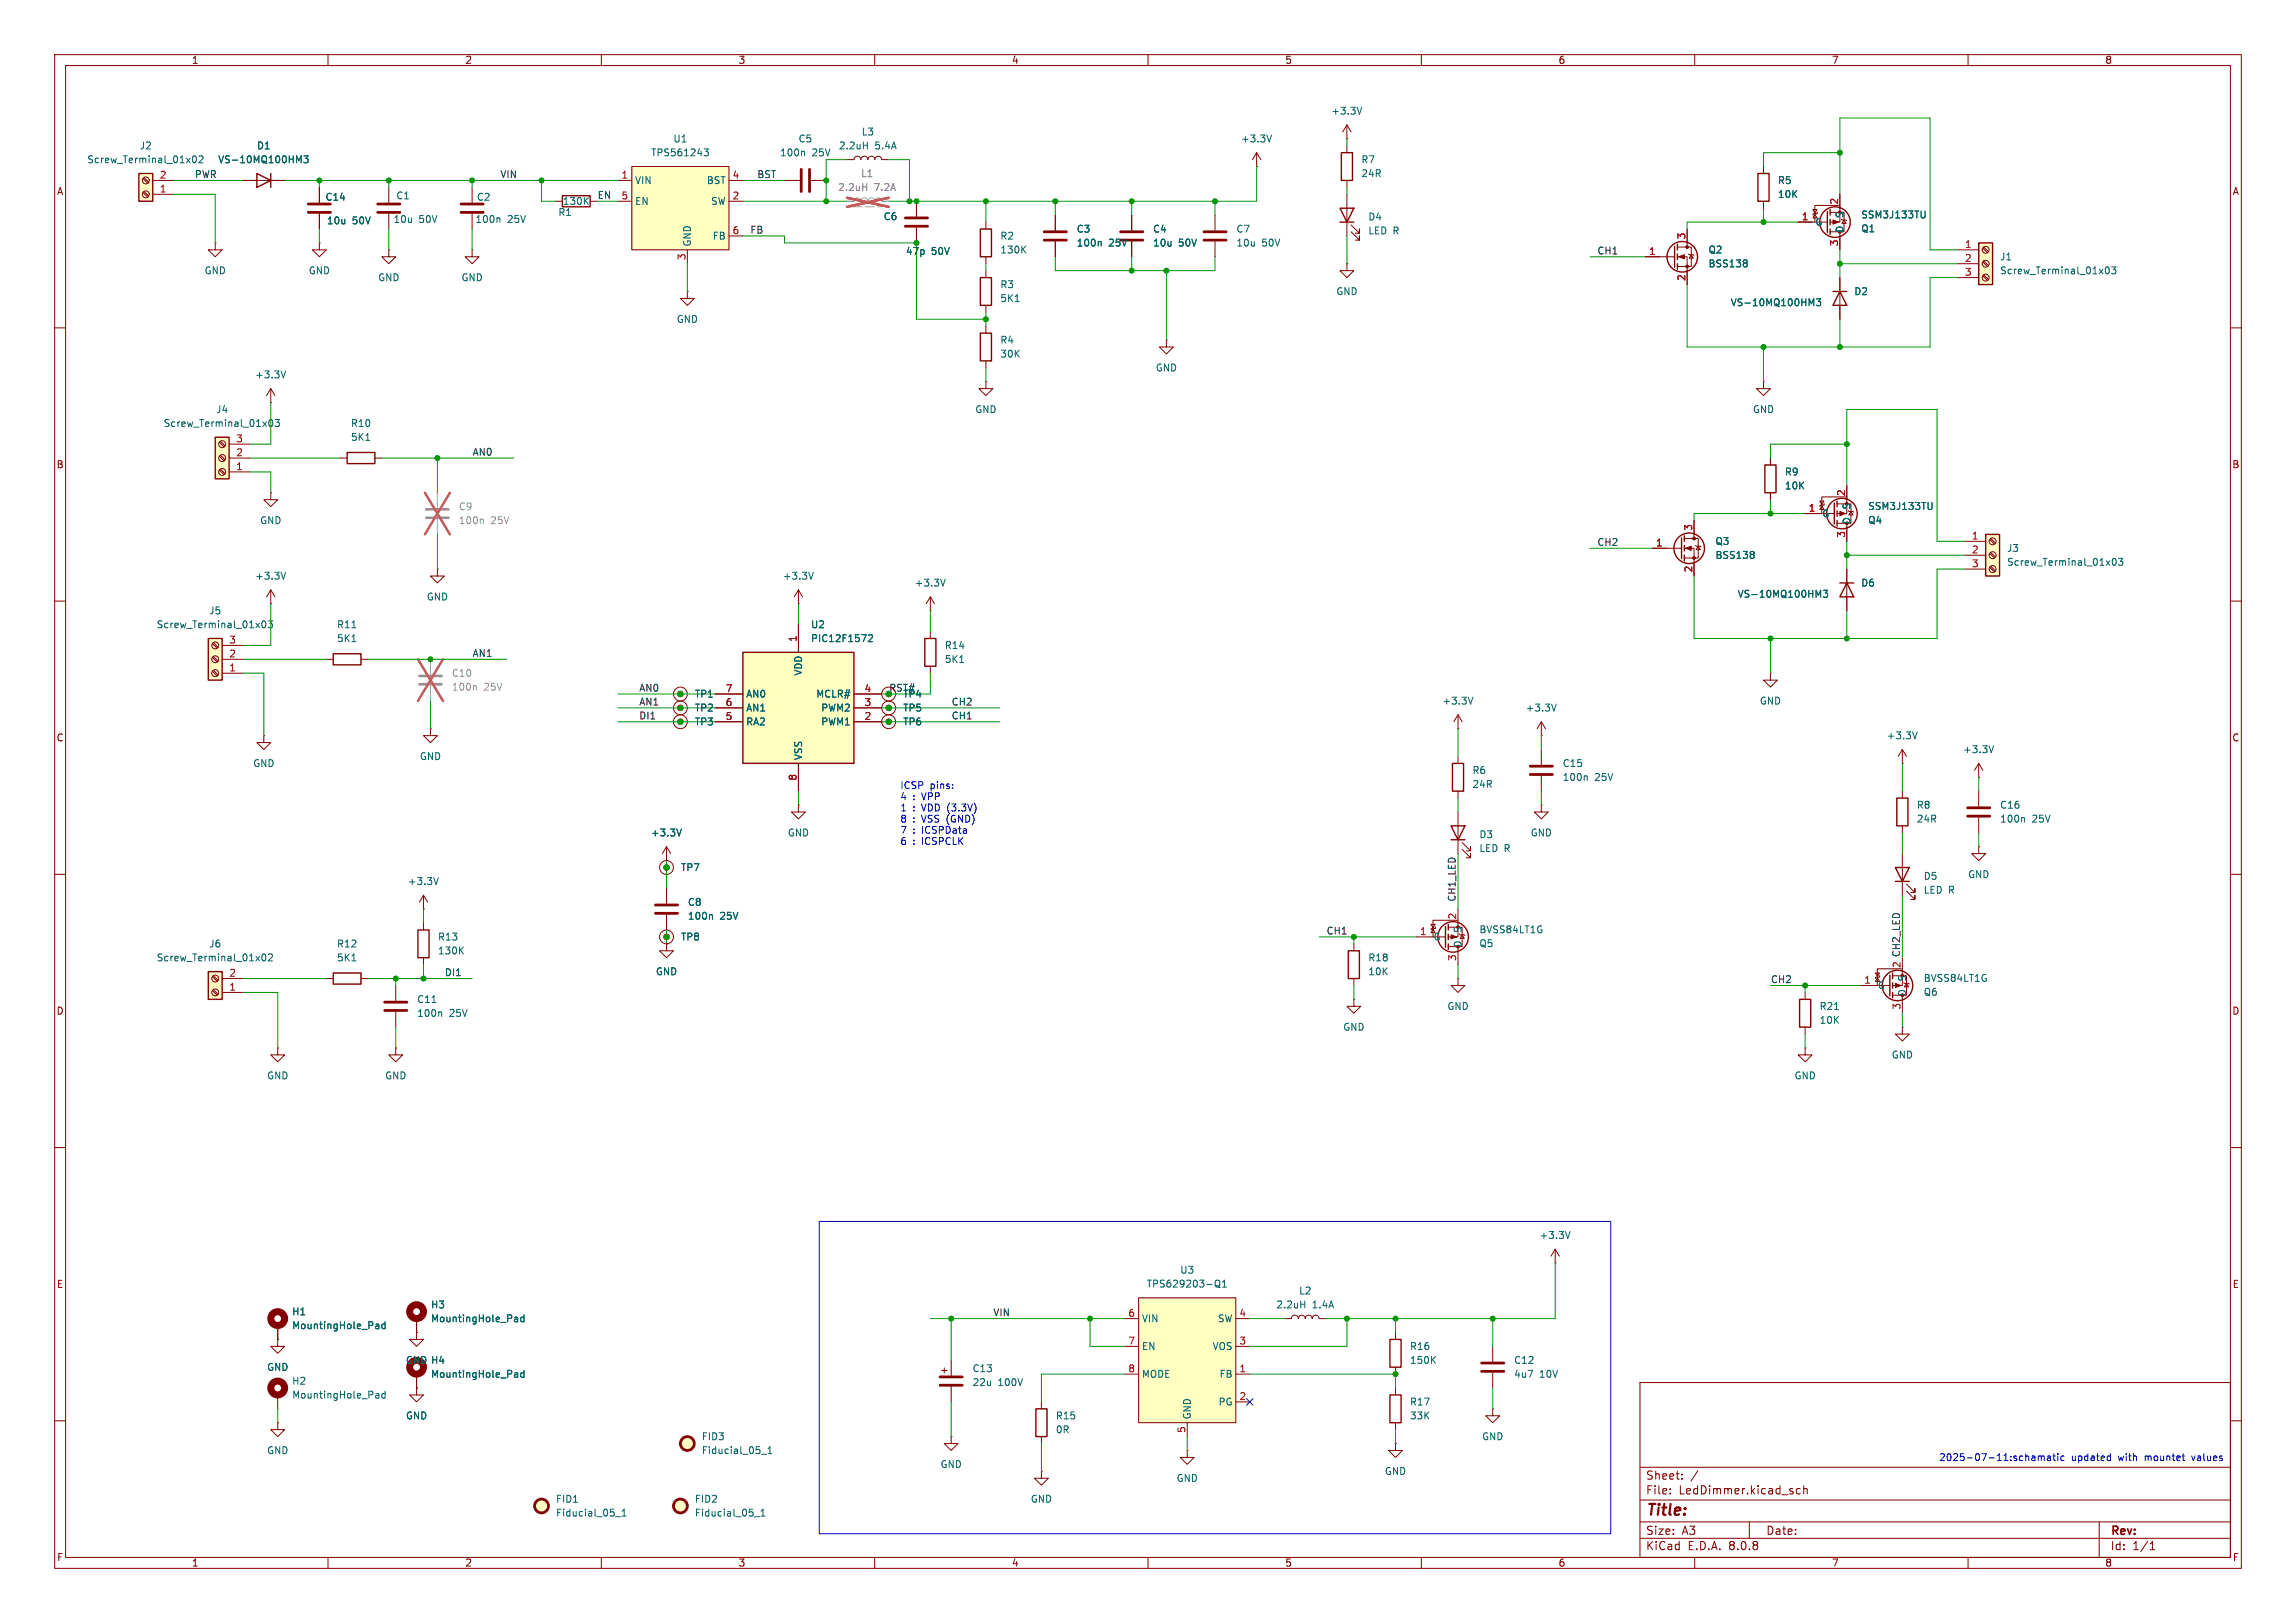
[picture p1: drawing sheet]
<svg xmlns="http://www.w3.org/2000/svg" width="420mm" height="297mm" viewBox="0 0 420 297" stroke-linecap="round" stroke-linejoin="round" font-family="sans-serif">
<defs><g id="words">
<text font-size="2.8" fill="#840000" x="301" y="277.9">Title:</text>
<g font-size="2.1" fill="#840000">
<text x="301" y="273.7">File:</text>
<text x="301" y="271">Sheet:</text>
<text x="307.1" y="273.7">LedDimmer.kicad_sch</text>
<text x="301" y="281.1">Size:</text>
<text x="307.6" y="281.1">A3</text>
<text x="323" y="281.1">Date:</text>
<text x="386" y="281.3">Rev:</text>
<text x="301" y="283.9">KiCad</text>
<text x="308.7" y="283.9">E.D.A.</text>
<text x="316.3" y="283.9">8.0.8</text>
<text x="386" y="283.9">Id:</text>
<text x="390.1" y="283.9">1/1</text>
</g>
<g font-size="1.8" fill="#840000">
<text x="35" y="11.9">1</text>
<text x="85" y="11.9">2</text>
<text x="135" y="11.9">3</text>
<text x="185" y="11.9">4</text>
<text x="235" y="11.9">5</text>
<text x="285" y="11.9">6</text>
<text x="335" y="11.9">7</text>
<text x="385" y="11.9">8</text>
<text x="10.3" y="35.9">A</text>
<text x="408.3" y="35.9">A</text>
<text x="10.3" y="85.9">B</text>
<text x="408.2" y="85.9">B</text>
<text x="162.6" y="126.7">RST#</text>
<text x="10.3" y="135.9">C</text>
<text x="408.2" y="135.9">C</text>
<text x="10.3" y="185.9">D</text>
<text x="408.2" y="185.9">D</text>
<text x="10.3" y="235.9">E</text>
<text x="408.3" y="235.9">E</text>
<text x="171.8" y="251.6">+</text>
<text x="10.3" y="285.9">F</text>
<text x="35" y="286.9">1</text>
<text x="85" y="286.9">2</text>
<text x="135" y="286.9">3</text>
<text x="185" y="286.9">4</text>
<text x="235" y="286.9">5</text>
<text x="285" y="286.9">6</text>
<text x="335" y="286.9">7</text>
<text x="385" y="286.9">8</text>
<text x="408.3" y="285.9">F</text>
</g>
<g font-size="1.8" fill="#006464">
<text x="243.4" y="21.2">+3.3V</text>
<text x="25.5" y="27.5">J2</text>
<text x="46.9" y="27.5">D1</text>
<text x="119" y="28.8">TPS561243</text>
<text x="123.1" y="26.3">U1</text>
<text x="142.6" y="28.8">100n</text>
<text x="146" y="26.3">C5</text>
<text x="148.5" y="28.8">25V</text>
<text x="153.4" y="27.5">2.2uH</text>
<text x="157.5" y="25">L3</text>
<text x="160" y="27.5">5.4A</text>
<text x="226.9" y="26.3">+3.3V</text>
<text x="15.9" y="30.1">Screw_Terminal_01x02</text>
<text x="39.8" y="30.1">VS-10MQ100HM3</text>
<text x="116.1" y="33.9">VIN</text>
<text x="129.2" y="33.9">BST</text>
<text x="248.9" y="30.1">R7</text>
<text x="248.9" y="32.6">24R</text>
<text x="325.1" y="33.9">R5</text>
<text x="59.4" y="36.9">C14</text>
<text x="59.7" y="41.2">10u</text>
<text x="64.4" y="41.2">50V</text>
<text x="71.9" y="41">10u</text>
<text x="72.4" y="36.7">C1</text>
<text x="76.6" y="41">50V</text>
<text x="86.9" y="41">100n</text>
<text x="87.1" y="36.9">C2</text>
<text x="92.8" y="41">25V</text>
<text x="102" y="39.7">R1</text>
<text x="102.9" y="37.7">130K</text>
<text x="116.1" y="37.7">EN</text>
<text x="130" y="37.7">SW</text>
<text x="161.6" y="40.5">C6</text>
<text x="250.2" y="40.6">D4</text>
<text x="325.1" y="36.4">10K</text>
<text x="332" y="41.5">G</text>
<text x="337.4" y="40" transform="rotate(-90 337.4 40)">S</text>
<text x="340.4" y="40.2">SSM3J133TU</text>
<text x="126.6" y="45.2" transform="rotate(-90 126.6 45.2)">GND</text>
<text x="130.3" y="44">FB</text>
<text x="165.6" y="46.8">47p</text>
<text x="170.4" y="46.8">50V</text>
<text x="182.9" y="44">R2</text>
<text x="182.9" y="46.6">130K</text>
<text x="196.9" y="42.8">C3</text>
<text x="196.9" y="45.3">100n</text>
<text x="202.8" y="45.3">25V</text>
<text x="210.8" y="42.8">C4</text>
<text x="210.8" y="45.3">10u</text>
<text x="215.6" y="45.3">50V</text>
<text x="226.1" y="42.8">C7</text>
<text x="226.1" y="45.3">10u</text>
<text x="230.8" y="45.3">50V</text>
<text x="250.2" y="43.1">LED R</text>
<text x="312.4" y="46.6">Q2</text>
<text x="337.4" y="42.7" transform="rotate(-90 337.4 42.7)">D</text>
<text x="340.4" y="42.7">Q1</text>
<text x="365.8" y="47.9">J1</text>
<text x="37.3" y="50.4">GND</text>
<text x="56.4" y="50.4">GND</text>
<text x="69.1" y="51.7">GND</text>
<text x="84.3" y="51.7">GND</text>
<text x="182.9" y="52.9">R3</text>
<text x="312.4" y="49.1">BSS138</text>
<text x="365.8" y="50.4">Screw_Terminal_01x03</text>
<text x="123.7" y="59.3">GND</text>
<text x="182.9" y="55.5">5K1</text>
<text x="244.3" y="54.2">GND</text>
<text x="316.5" y="56.2">VS-10MQ100HM3</text>
<text x="339.1" y="54.2">D2</text>
<text x="182.9" y="63.1">R4</text>
<text x="182.9" y="65.6">30K</text>
<text x="46.6" y="69.4">+3.3V</text>
<text x="211.3" y="68.2">GND</text>
<text x="39.4" y="75.8">J4</text>
<text x="178.3" y="75.8">GND</text>
<text x="320.5" y="75.8">GND</text>
<text x="29.8" y="78.3">Screw_Terminal_01x03</text>
<text x="64.1" y="78.3">R10</text>
<text x="64.1" y="80.9">5K1</text>
<text x="326.4" y="87.2">R9</text>
<text x="326.4" y="89.8">10K</text>
<text x="333.2" y="94.8">G</text>
<text x="338.7" y="93.4" transform="rotate(-90 338.7 93.4)">S</text>
<text x="341.6" y="93.5">SSM3J133TU</text>
<text x="47.5" y="96.1">GND</text>
<text x="313.7" y="99.9">Q3</text>
<text x="338.7" y="96" transform="rotate(-90 338.7 96)">D</text>
<text x="341.6" y="96.1">Q4</text>
<text x="367" y="101.2">J3</text>
<text x="46.6" y="106.3">+3.3V</text>
<text x="143.1" y="106.3">+3.3V</text>
<text x="167.2" y="107.5">+3.3V</text>
<text x="313.7" y="102.5">BSS138</text>
<text x="340.4" y="107.5">D6</text>
<text x="367" y="103.7">Screw_Terminal_01x03</text>
<text x="38.2" y="112.6">J5</text>
<text x="78" y="110.1">GND</text>
<text x="317.8" y="109.6">VS-10MQ100HM3</text>
<text x="28.6" y="115.2">Screw_Terminal_01x03</text>
<text x="61.6" y="115.2">R11</text>
<text x="61.6" y="117.7">5K1</text>
<text x="148.3" y="115.2">U2</text>
<text x="148.3" y="117.7">PIC12F1572</text>
<text x="172.7" y="119">R14</text>
<text x="146.9" y="123.7" transform="rotate(-90 146.9 123.7)">VDD</text>
<text x="172.7" y="121.5">5K1</text>
<text x="127" y="127.9">TP1</text>
<text x="127" y="130.4">TP2</text>
<text x="136.4" y="130.4">AN1</text>
<text x="136.4" y="127.9">AN0</text>
<text x="149.2" y="127.9">MCLR#</text>
<text x="150.1" y="130.4">PWM2</text>
<text x="165.1" y="130.4">TP5</text>
<text x="165.1" y="127.9">TP4</text>
<text x="263.8" y="129.1">+3.3V</text>
<text x="279" y="130.4">+3.3V</text>
<text x="321.8" y="129.1">GND</text>
<text x="127" y="132.9">TP3</text>
<text x="136.4" y="132.9">RA2</text>
<text x="150.1" y="132.9">PWM1</text>
<text x="165.1" y="132.9">TP6</text>
<text x="345" y="135.5">+3.3V</text>
<text x="46.2" y="140.6">GND</text>
<text x="76.7" y="139.3">GND</text>
<text x="146.9" y="139.2" transform="rotate(-90 146.9 139.2)">VSS</text>
<text x="269.2" y="141.8">R6</text>
<text x="285.8" y="143.1">100n</text>
<text x="285.8" y="140.6">C15</text>
<text x="291.7" y="143.1">25V</text>
<text x="359" y="138">+3.3V</text>
<text x="269.2" y="144.4">24R</text>
<text x="350.5" y="148.2">R8</text>
<text x="365.8" y="148.2">C16</text>
<text x="119" y="153.3">+3.3V</text>
<text x="144" y="153.3">GND</text>
<text x="270.5" y="153.6">D3</text>
<text x="279.9" y="153.3">GND</text>
<text x="350.5" y="150.7">24R</text>
<text x="365.8" y="150.7">100n</text>
<text x="371.7" y="150.7">25V</text>
<text x="124.5" y="159.6">TP7</text>
<text x="270.5" y="156.1">LED R</text>
<text x="351.8" y="161.2">D5</text>
<text x="359.9" y="160.9">GND</text>
<text x="74.5" y="162.2">+3.3V</text>
<text x="125.7" y="166">C8</text>
<text x="351.8" y="163.7">LED R</text>
<text x="38.2" y="173.6">J6</text>
<text x="61.6" y="173.6">R12</text>
<text x="80" y="172.3">R13</text>
<text x="124.5" y="172.3">TP8</text>
<text x="125.7" y="168.5">100n</text>
<text x="131.7" y="168.5">25V</text>
<text x="262.1" y="172.3">G</text>
<text x="267.6" y="173.5" transform="rotate(-90 267.6 173.5)">D</text>
<text x="267.6" y="170.8" transform="rotate(-90 267.6 170.8)">S</text>
<text x="270.5" y="173.5">Q5</text>
<text x="270.5" y="171">BVSS84LT1G</text>
<text x="28.6" y="176.1">Screw_Terminal_01x02</text>
<text x="61.6" y="176.1">5K1</text>
<text x="80" y="174.9">130K</text>
<text x="119.9" y="178.7">GND</text>
<text x="250.2" y="176.1">R18</text>
<text x="250.2" y="178.7">10K</text>
<text x="348.8" y="179.7" transform="rotate(-90 348.8 179.7)">S</text>
<text x="351.8" y="179.9">BVSS84LT1G</text>
<text x="76.2" y="183.7">C11</text>
<text x="264.7" y="185">GND</text>
<text x="332.7" y="185">R21</text>
<text x="343.4" y="181.2">G</text>
<text x="348.8" y="182.4" transform="rotate(-90 348.8 182.4)">D</text>
<text x="351.8" y="182.4">Q6</text>
<text x="76.2" y="186.3">100n</text>
<text x="82.2" y="186.3">25V</text>
<text x="245.6" y="188.8">GND</text>
<text x="332.7" y="187.6">10K</text>
<text x="48.8" y="197.7">GND</text>
<text x="70.4" y="197.7">GND</text>
<text x="328.2" y="197.7">GND</text>
<text x="345.9" y="193.9">GND</text>
<text x="281.5" y="226.9">+3.3V</text>
<text x="215.8" y="233.3">U3</text>
<text x="78.7" y="239.6">H3</text>
<text x="209.7" y="235.8">TPS629203-Q1</text>
<text x="233.4" y="239.6">2.2uH</text>
<text x="237.5" y="237.1">L2</text>
<text x="240" y="239.6">1.4A</text>
<text x="53.3" y="240.9">H1</text>
<text x="53.3" y="243.4">MountingHole_Pad</text>
<text x="78.7" y="242.2">MountingHole_Pad</text>
<text x="208.8" y="242.2">VIN</text>
<text x="222.7" y="242.2">SW</text>
<text x="48.8" y="251.1">GND</text>
<text x="74.2" y="249.8">GND H4</text>
<text x="177.8" y="251.3">C13</text>
<text x="208.8" y="247.2">EN</text>
<text x="221.7" y="247.2">VOS</text>
<text x="257.8" y="249.8">150K</text>
<text x="257.8" y="247.2">R16</text>
<text x="276.9" y="249.8">C12</text>
<text x="53.3" y="253.6">H2</text>
<text x="53.3" y="256.1">MountingHole_Pad</text>
<text x="78.7" y="252.3">MountingHole_Pad</text>
<text x="177.8" y="253.8">22u</text>
<text x="182.5" y="253.8">100V</text>
<text x="208.8" y="252.3">MODE</text>
<text x="222.8" y="257.4">PG</text>
<text x="223" y="252.3">FB</text>
<text x="257.8" y="257.4">R17</text>
<text x="276.9" y="252.3">4u7</text>
<text x="281.6" y="252.3">10V</text>
<text x="74.2" y="259.9">GND</text>
<text x="128.3" y="263.8">FID3</text>
<text x="193" y="262.5">0R</text>
<text x="193" y="259.9">R15</text>
<text x="218" y="259.8" transform="rotate(-90 218 259.8)">GND</text>
<text x="257.8" y="259.9">33K</text>
<text x="271" y="263.8">GND</text>
<text x="48.8" y="266.3">GND</text>
<text x="128.3" y="266.3">Fiducial_05_1</text>
<text x="172" y="268.8">GND</text>
<text x="101.6" y="275.2">FID1</text>
<text x="127" y="275.2">FID2</text>
<text x="188.5" y="275.2">GND</text>
<text x="215.1" y="271.4">GND</text>
<text x="253.2" y="270.1">GND</text>
<text x="101.6" y="277.7">Fiducial_05_1</text>
<text x="127" y="277.7">Fiducial_05_1</text>
</g>
<g font-size="1.8" fill="#a90000">
<text x="29.1" y="35.3">1</text>
<text x="29.1" y="32.8">2</text>
<text x="113.6" y="32.8">1</text>
<text x="133.9" y="32.8">4</text>
<text x="113.6" y="36.6">5</text>
<text x="133.9" y="36.6">2</text>
<text x="329.5" y="40.4">1</text>
<text x="336.3" y="37.5" transform="rotate(-90 336.3 37.5)">2</text>
<text x="125.5" y="47.7" transform="rotate(-90 125.5 47.7)">3</text>
<text x="133.9" y="42.9">6</text>
<text x="301.6" y="46.7">1</text>
<text x="308.4" y="43.9" transform="rotate(-90 308.4 43.9)">3</text>
<text x="336.3" y="45.2" transform="rotate(-90 336.3 45.2)">3</text>
<text x="359.3" y="45.5">1</text>
<text x="308.4" y="51.5" transform="rotate(-90 308.4 51.5)">2</text>
<text x="359.3" y="48">2</text>
<text x="359.3" y="50.5">3</text>
<text x="43.1" y="83.6">2</text>
<text x="43.1" y="81">3</text>
<text x="43.1" y="86.1">1</text>
<text x="330.8" y="93.7">1</text>
<text x="337.6" y="90.9" transform="rotate(-90 337.6 90.9)">2</text>
<text x="302.8" y="100.1">1</text>
<text x="309.6" y="97.2" transform="rotate(-90 309.6 97.2)">3</text>
<text x="337.6" y="98.5" transform="rotate(-90 337.6 98.5)">3</text>
<text x="360.6" y="98.8">1</text>
<text x="360.6" y="101.3">2</text>
<text x="309.6" y="104.8" transform="rotate(-90 309.6 104.8)">2</text>
<text x="360.6" y="103.9">3</text>
<text x="41.8" y="117.9">3</text>
<text x="145.8" y="117.5" transform="rotate(-90 145.8 117.5)">1</text>
<text x="41.8" y="122.9">1</text>
<text x="41.8" y="120.4">2</text>
<text x="132.6" y="131.8">5</text>
<text x="132.6" y="129.3">6</text>
<text x="132.6" y="126.7">7</text>
<text x="158" y="131.8">2</text>
<text x="158" y="129.3">3</text>
<text x="158" y="126.7">4</text>
<text x="145.8" y="142.9" transform="rotate(-90 145.8 142.9)">8</text>
<text x="259.6" y="171.2">1</text>
<text x="266.4" y="168.3" transform="rotate(-90 266.4 168.3)">2</text>
<text x="41.8" y="178.8">2</text>
<text x="266.4" y="176" transform="rotate(-90 266.4 176)">3</text>
<text x="41.8" y="181.4">1</text>
<text x="340.9" y="180.1">1</text>
<text x="347.7" y="184.9" transform="rotate(-90 347.7 184.9)">3</text>
<text x="206.3" y="241">6</text>
<text x="226.6" y="241">4</text>
<text x="206.3" y="246.1">7</text>
<text x="206.3" y="251.2">8</text>
<text x="226.6" y="251.2">1</text>
<text x="226.6" y="246.1">3</text>
<text x="226.6" y="256.3">2</text>
<text x="216.9" y="262.3" transform="rotate(-90 216.9 262.3)">5</text>
</g>
<g font-size="1.8" fill="#0f0f0f">
<text x="35.6" y="32.7">PWR</text>
<text x="91.4" y="32.7">VIN</text>
<text x="138.4" y="32.7">BST</text>
<text x="109.2" y="36.5">EN</text>
<text x="137.2" y="42.8">FB</text>
<text x="292.1" y="46.6">CH1</text>
<text x="86.4" y="83.5">AN0</text>
<text x="292.1" y="100">CH2</text>
<text x="86.4" y="120.3">AN1</text>
<text x="116.8" y="129.2">AN1</text>
<text x="116.8" y="126.7">AN0</text>
<text x="116.8" y="131.7">DI1</text>
<text x="174" y="129.2">CH2</text>
<text x="174" y="131.7">CH1</text>
<text x="266.4" y="165.1" transform="rotate(-90 266.4 165.1)">CH1_LED</text>
<text x="242.6" y="171.1">CH1</text>
<text x="81.3" y="178.7">DI1</text>
<text x="323.8" y="180">CH2</text>
<text x="347.7" y="177.2" transform="rotate(-90 347.7 177.2)">2 CH2_LED</text>
<text x="181.6" y="241">VIN</text>
</g>
<g font-size="1.8" fill="#989898">
<text x="153.2" y="35.2">2.2uH</text>
<text x="157.4" y="32.6">L1</text>
<text x="159.9" y="35.2">7.2A</text>
<text x="83.8" y="93.6">C9</text>
<text x="83.8" y="96.1">100n</text>
<text x="89.8" y="96.1">25V</text>
<text x="82.6" y="124.1">C10</text>
<text x="82.6" y="126.6">100n</text>
<text x="88.5" y="126.6">25V</text>
</g>
<g font-size="1.8" fill="#0000c2">
<text x="164.6" y="144.6">ICSP</text>
<text x="164.6" y="146.6">4</text>
<text x="164.6" y="148.7">1</text>
<text x="167" y="146.6">:</text>
<text x="167" y="148.7">:</text>
<text x="168.7" y="146.6">VPP</text>
<text x="168.7" y="148.7">VDD (3.3V)</text>
<text x="170.1" y="144.6">pins:</text>
<text x="164.6" y="150.7">8</text>
<text x="164.6" y="152.8">7</text>
<text x="164.6" y="154.8">6</text>
<text x="167" y="150.7">:</text>
<text x="167" y="152.8">:</text>
<text x="167" y="154.8">:</text>
<text x="168.7" y="150.7">VSS (GND)</text>
<text x="168.7" y="152.8">ICSPData</text>
<text x="168.7" y="154.8">ICSPCLK</text>
<text x="354.6" y="267.6">2025-07-11:schamatic</text>
<text x="378.9" y="267.6">updated</text>
<text x="387.6" y="267.6">with</text>
<text x="392.6" y="267.6">mountet</text>
<text x="401.4" y="267.6">values</text>
</g>
</g></defs>
<g fill="none" stroke="#840000" stroke-width=".18">
<path d="M10 10h400v277h-400zM12 12h396v273h-396zM60 10v2M110 10v2M160 10v2M210 10v2M260 10v2M310 10v2M360 10v2M143.5 33h2.8M148.3 33h2.8M71.1 45.7v1.3h1.3l-1.3 1.3-1.3-1.3h1.3"/>
<path d="M71.1 45.7h.1M86.4 45.7v1.3h1.2l-1.2 1.3-1.3-1.3h1.3M86.4 45.7h.1M180.3 40.6v1.3M180.3 47v1.3M10 60h2M408 60h2M49.5 90.2v1.2h1.3l-1.3 1.3-1.2-1.3h1.2M49.5 90.2h.1M62.2 83.8h1.3M68.6 83.8h1.2M10 110h2"/>
<path d="M408 110h2M10 160h2M408 160h2M330.2 191.8v1.2h1.3l-1.3 1.3-1.3-1.3h1.3M330.2 191.8h.1M10 210h2M408 210h2M76.2 254v1.3h1.3l-1.3 1.2-1.3-1.2h1.3M76.2 254h.1M76.2 243.8v1.3h1.3l-1.3 1.3-1.3-1.3h1.3M76.2 243.8h.1M76.2 251.5v2.5"/>
<path d="M300 253h108v32h-108zM10 260h2M300 278.5h108M300 274.5h108M300 268.5h108M305.5 273.2v.2M305.5 272.5v.1M307.7 270.5v.2M307.7 269.8v.1M310.6 269.1l-1.3 1.9M320 278.5v3M329.3 272.5l-.4-.1-.3 .3v.4l.1 .2h.6"/>
<path d="M329.9 272.5l.3-.1 .3 .1 .1 .9M329.9 271.9v1.5M384 278.5v6.5M408 260h2M60 285v2M110 285v2M160 285v2M210 285v2M260 285v2M300 281.5h108M310 285v2M360 285v2"/>
<path d="M393.3 283.6h.9M393.3 282.5l.4-.4v1.5"/>
</g>
<path d="M179.3 41.9h2.1v5.1h-2.1zM63.5 82.8h5.1v2h-5.1z" fill="none" stroke="#840000" stroke-width=".25"/>
<path d="M147 27.7l.2 .2v.6M187.1 45.6l.5 .7M187.6 45l-.7 .8M66.9 80.6h.7M94.3 251.2l.3 .1 .1 .7M94.7 252h-.4M94.7 251.5l-.4 .1M95.8 251.3l-.3-.1-.3 .2 .2 .6h.4M95.8 250.8v1.2M138 277.6h1M139.2 277.4h.7M139.2 276.5l.4-.3v1.2" fill="none" stroke="#006464" stroke-width=".18"/>
<circle cx="76.2" cy="250.2" r="1.27" fill="none" stroke="#840000" stroke-width="1.3"/>
<g fill="none" stroke="#840000" stroke-width=".51">
<path d="M146.6 31v4.1M148.1 31v4.1"/>
<circle cx="124.5" cy="275.6" r="1.27"/>
</g>
<circle cx="124.5" cy="275.6" r="1.27" fill="#ffffc2" stroke="#ffffc2" stroke-width=".18"/>
<path d="M39.4 80h2.5v7.6h-2.5z" fill="#ffffc2"/>
<path d="M47 31.8l2.5 1.2-2.5 1.3zM49.5 31.8v2.5M179.3 50.8h2.1v5.1h-2.1zM39.4 80h2.5v7.6h-2.5z" fill="none" stroke="#840000" stroke-width=".25"/>
<g fill="none" stroke="#840000" stroke-width=".18">
<path d="M44.4 33h7.7M180.3 49.5v1.3M180.3 55.9v1.3M49.5 73.7h.1M49.5 71.1l-.7 1.3M49.5 71.1v2.6M49.5 71.1l.8 1.3M40.1 80.9l.9 .9M40.1 83.5l.9 .8M40.1 86l.9 .9M40.3 80.8l.9 .8M40.3 83.3l.9 .9"/>
<path d="M40.3 85.9l.9 .8M41.9 86.4h3.8M41.9 83.8h3.8M41.9 81.3h3.8M146 110.5h.1M146 108l-.7 1.2M146 108v2.5M146 108l.8 1.2M361.9 139.7v2.5M361.9 139.7l-.7 1.3M361.9 139.7l.8 1.3M361.9 142.2h.1"/>
<path d="M361.9 144.8v2.8M361.9 149.6v2.8M174 248.9v2.8M174 253.7v2.8M174 262.9v1.3h1.3l-1.3 1.2-1.3-1.2h1.3M174 262.9h.1M190.5 269.2v1.3h1.3l-1.3 1.3-1.3-1.3h1.3M190.5 269.2h.1"/>
<circle cx="40.6" cy="86.4" r=".63"/>
<circle cx="40.6" cy="83.8" r=".63"/>
<circle cx="40.6" cy="81.3" r=".63"/>
</g>
<path d="M54.7 29.4l.4-.9v1.3M55.6 28.5h.8l-.5 .5 .4 .1v.6l-.2 .1-.5-.1M185.7 55.2h.7M49.3 76.8h.2a.68 .68 0 0 1 .4 .6 .68 .68 0 0 1-.4 .6 .84 .84 0 0 1-.2-1.2zM50.3 76.8h.8l-.4 .5 .3 .1v.5l-.1 .1-.6-.1M52.3 67.9l-.5 1.3M148.8 104.7l-.5 1.3M364.7 136.5l-.5 1.2M370.2 149.6l.1 .2v.6" fill="none" stroke="#006464" stroke-width=".18"/>
<path d="M359.9 147.8h4.1M359.9 149.4h4.1M172 253.5h4M172 252h4" fill="none" stroke="#840000" stroke-width=".51"/>
<path d="M154.9 36.8h1.3a.64 .64 0 0 1 .6-.6 .64 .64 0 0 1 .7 .6 .64 .64 0 0 1 .6-.6 .64 .64 0 0 1 .6 .6 .64 .64 0 0 1 .7-.6 .64 .64 0 0 1 .6 .6 .64 .64 0 0 1 .7-.6 .64 .64 0 0 1 .6 .6h1.3" fill="none" stroke="#a1a1a1" stroke-width=".18"/>
<path d="M156 37.8h5.3" fill="none" stroke="#a1a1a1" stroke-width=".18" stroke-dasharray="1.7 .6"/>
<path d="M157.8 34.2h.7M158.5 33.6v1.3" fill="none" stroke="#989898" stroke-width=".18"/>
<path d="M154.9 36.2l7.7 1.6M162.6 36.2l-7.7 1.6" fill="none" stroke="#e65255" stroke-width=".46"/>
<path d="M135.9 119.4h20.3v20.3h-20.3z" fill="#ffffc2"/>
<g fill="none" stroke="#840000" stroke-width=".25">
<path d="M61 119.6h5v2.1h-5zM135.9 119.4h20.3v20.3h-20.3zM169.2 116.8h2v5.1h-2zM345.7 178.4v3.8M346.2 178.1v1M346.2 179.8v1M346.2 181.6v1"/>
<circle cx="347.1" cy="180.3" r="2.79"/>
</g>
<g fill="none" stroke="#840000" stroke-width=".18">
<path d="M167.6 36.8v2.8M167.6 41.7v2.8M146 114.3v5.1M170.2 115.6v1.2M48.3 134.6v1.3h1.2l-1.2 1.3-1.3-1.3h1.3M48.3 134.6h.1M59.7 120.7h1.3M66 120.7h1.3M130.8 132.1h5.1M130.8 129.5h5.1M130.8 127h5.1M146 139.7v5.1"/>
<path d="M156.2 132.1h5.1M156.2 129.5h5.1M156.2 127h5.1M170.2 121.9v1.3M343 178h.8l-.4 .7zM343.4 179l.4 .6h-.8zM343.8 178.5v.3h-.7v.3M346.2 178.6h2.5v3.5h-2.5M348 177.3h-4.6v3M348 177.8v2.5h-1.8M348.7 180l.4 .6h-.7zM340.4 180.3h5.3"/>
<path d="M348 182.1v3.3M50.8 245.1v1.3h1.3l-1.3 1.2-1.3-1.2h1.3M50.8 245.1h.1M50.8 260.3v1.3h1.3l-1.3 1.3-1.3-1.3h1.3M50.8 260.3h.1"/>
</g>
<path d="M64.4 117.4h.7M64.4 114.9h.7M158.9 116.3l.5-.2 .2 .4-.8 .9h.8M175.6 121.2h.7" fill="none" stroke="#006464" stroke-width=".18"/>
<path d="M165.6 39.9h4.1M165.6 41.4h4.1" fill="none" stroke="#840000" stroke-width=".51"/>
<path d="M346.7 180l1 .3-1 .4z" fill="#840000" stroke="#840000" stroke-width=".18"/>
<path d="M115.6 30.5h17.7v15.2h-17.7z" fill="#ffffc2"/>
<g fill="none" stroke="#840000" stroke-width=".18">
<path d="M113 33h2.6M113 36.8h2.6M115.6 30.5h17.7v15.2h-17.7zM133.3 33h2.6M133.3 36.8h2.6M125.7 53.3v1.3h1.3l-1.3 1.3-1.2-1.3h1.2M125.7 53.3h.1M125.7 45.7v2.6M133.3 43.2h2.6M180.3 59.7v1.3M180.3 69.9v1.2h1.3l-1.3 1.3-1.2-1.3h1.2M180.3 69.9h.1"/>
<path d="M180.3 66v1.3M170.2 111.8h.1M170.2 109.2l-.8 1.3M170.2 109.2v2.6M170.2 109.2l.7 1.3M78.7 133.4v1.2h1.3l-1.3 1.3-1.2-1.3h1.2M78.7 133.4h.1M162.6 129.5h.1M162.6 132.1h.1M281.9 137.2v2.8M121.9 158.8h.1M121.9 157.5h.1"/>
<path d="M121.9 154.9v2.6M121.9 154.9l-.7 1.3M121.9 154.9l.8 1.3M146 147.3v1.3h1.3l-1.3 1.3-1.2-1.3h1.2M146 147.3h.1M281.9 142v2.8M77.5 166.4h.1M77.5 163.8l-.8 1.3M77.5 163.8v2.6M77.5 163.8l.7 1.3M121.9 171.5h.1M121.9 172.7v1.3h1.3l-1.3 1.3-1.3-1.3h1.3"/>
<path d="M121.9 172.7h.1M121.9 162.6v2.8M121.9 167.4v2.8M247.6 172.7v1.3M247.6 179.1v1.2M266.7 179.1v1.2h1.3l-1.3 1.3-1.3-1.3h1.3M266.7 179.1h.1M247.6 182.9v1.3h1.3l-1.3 1.2-1.2-1.2h1.2M247.6 182.9h.1M348 188v1.2h1.2l-1.2 1.3-1.3-1.3h1.3M348 188h.1M50.8 242.6v2.5"/>
<path d="M50.8 255.3v2.5"/>
<circle cx="162.6" cy="132.1" r="1.27"/>
<circle cx="162.6" cy="129.5" r="1.27"/>
<circle cx="162.6" cy="129.5" r=".51"/>
<circle cx="162.6" cy="132.1" r=".51"/>
<circle cx="121.9" cy="158.7" r="1.27"/>
<circle cx="121.9" cy="158.8" r=".51"/>
<circle cx="121.9" cy="171.4" r="1.27"/>
<circle cx="121.9" cy="171.5" r=".51"/>
</g>
<g fill="none" stroke="#006464" stroke-width=".18">
<path d="M128.8 27.2h.8l-.5 .5 .4 .2v.5l-.2 .1h-.5M172.9 106l-.4 1.3M124.6 151.7l-.4 1.3M290.2 142l.1 .2v.6M80.2 160.6l-.4 1.3M130.1 167.4l.2 .2v.6M68.9 242.3l.3 .1 .1 .7M68.9 255l.3 .1 .1 .7M69.3 255.8h-.4M69.3 255.3l-.4 .1M69.3 243.1h-.4M69.3 242.6l-.4 .1"/>
<path d="M70.4 255.1l-.3-.1-.3 .2 .2 .6h.4M70.4 241.9v1.2M70.4 254.6v1.2M70.4 242.4l-.3-.1-.3 .2 .2 .6h.4"/>
</g>
<g fill="none" stroke="#840000" stroke-width="1.3">
<circle cx="50.8" cy="254" r="1.27"/>
<circle cx="50.8" cy="241.3" r="1.27"/>
</g>
<path d="M179.3 61h2.1v5h-2.1zM246.6 174h2.1v5.1h-2.1z" fill="none" stroke="#840000" stroke-width=".25"/>
<path d="M279.9 140.2h4.1M279.9 141.7h4.1M119.9 165.6h4.1M119.9 167.1h4.1" fill="none" stroke="#840000" stroke-width=".51"/>
<g fill="#ffffc2" stroke="#ffffc2" stroke-width=".18">
<circle cx="121.9" cy="158.8" r=".51"/>
<circle cx="121.9" cy="171.5" r=".51"/>
<circle cx="162.6" cy="129.5" r=".51"/>
<circle cx="162.6" cy="132.1" r=".51"/>
</g>
<path d="M76.7 123.7h4.1M76.7 125.2h4.1" fill="none" stroke="#a1a1a1" stroke-width=".51"/>
<path d="M78.7 120.7v2.7M78.7 125.5v2.8" fill="none" stroke="#a1a1a1" stroke-width=".18"/>
<path d="M87 125.5l.1 .1v.7" fill="none" stroke="#989898" stroke-width=".18"/>
<path d="M76.5 120.6l4.5 7.7M81 120.6l-4.5 7.7" fill="none" stroke="#e65255" stroke-width=".46"/>
<path d="M38.1 177.8h2.5v5.1h-2.5z" fill="#ffffc2"/>
<path d="M38.1 177.8h2.5v5.1h-2.5zM61 178.1h5v2h-5z" fill="none" stroke="#840000" stroke-width=".25"/>
<g fill="none" stroke="#840000" stroke-width=".18">
<path d="M58.4 34.3v2.8M58.4 39.1v2.8M71.1 34.3v2.8M71.1 39.1v2.8M58.4 44.5v1.2h1.3l-1.3 1.3-1.3-1.3h1.3M58.4 44.5h.1M80 104.1v1.3h1.3l-1.3 1.3-1.3-1.3h1.3M80 104.1h.1M124.5 127h.1M124.5 132.1h.1M124.5 129.5h.1M38.9 178.7l.8 .9"/>
<path d="M39 178.6l.9 .8M40.6 179.1h3.8M59.7 179.1h1.3M66 179.1h1.3M38.9 181.3l.8 .8M39 181.1l.9 .8M40.6 181.6h3.8M284.5 231.1h.1M284.5 228.6l-.8 1.3M284.5 228.6v2.5M284.5 228.6l.7 1.3"/>
<circle cx="124.5" cy="129.5" r="1.27"/>
<circle cx="124.5" cy="127" r="1.27"/>
<circle cx="124.5" cy="132.1" r="1.27"/>
<circle cx="124.5" cy="132.1" r=".51"/>
<circle cx="124.5" cy="127" r=".51"/>
<circle cx="124.5" cy="129.5" r=".51"/>
<circle cx="162.6" cy="127" r="1.27"/>
<circle cx="162.6" cy="127" r=".51"/>
<circle cx="39.4" cy="179.1" r=".63"/>
<circle cx="39.4" cy="181.6" r=".63"/>
</g>
<path d="M48 174.7l.2-.1a.68 .68 0 0 1 .4 .6 .68 .68 0 0 1-.4 .6l-.3-.4zM49.1 174.7l.5-.1 .2 .3-.8 .9h.8M64.4 175.8h.7M287.2 225.4l-.4 1.2" fill="none" stroke="#006464" stroke-width=".18"/>
<g fill="#ffffc2" stroke="#ffffc2" stroke-width=".18">
<circle cx="124.5" cy="127" r=".51"/>
<circle cx="124.5" cy="132.1" r=".51"/>
<circle cx="124.5" cy="129.5" r=".51"/>
<circle cx="162.6" cy="127" r=".51"/>
</g>
<path d="M78 93.2h4M78 94.7h4" fill="none" stroke="#a1a1a1" stroke-width=".51"/>
<path d="M80 90.2v2.8M80 95v2.8" fill="none" stroke="#a1a1a1" stroke-width=".18"/>
<path d="M88.2 95l.2 .2v.6" fill="none" stroke="#989898" stroke-width=".18"/>
<path d="M77.7 90.2l4.6 7.6M82.3 90.2l-4.6 7.6" fill="none" stroke="#e65255" stroke-width=".46"/>
<path d="M56.4 38.9h4.1M56.4 37.3h4.1M69.1 38.9h4.1M69.1 37.3h4.1" fill="none" stroke="#840000" stroke-width=".51"/>
<path d="M38.1 116.8h2.5v7.7h-2.5z" fill="#ffffc2"/>
<g fill="none" stroke="#840000" stroke-width=".25">
<path d="M102.9 35.8h5v2h-5zM38.1 116.8h2.5v7.7h-2.5zM265.4 151.1h2.6l-1.3 2.6zM265.4 153.7h2.6M76.5 170.2h2v5.1h-2zM264.4 169.5v3.9M264.9 169.2v1M264.9 170.9v1.1M264.9 172.7v1"/>
<circle cx="265.8" cy="171.4" r="2.79"/>
</g>
<g fill="none" stroke="#840000" stroke-width=".18">
<path d="M101.6 36.8h1.3M107.9 36.8h1.3M39.4 44.5v1.2h1.2l-1.2 1.3-1.3-1.3h1.3M39.4 44.5h.1M38.9 117.8l.8 .8M39 117.6l.9 .8M40.6 118.1h3.8M49.5 110.5h.1M49.5 108l-.7 1.2M49.5 108v2.5M49.5 108l.8 1.2M38.9 120.3l.8 .9"/>
<path d="M38.9 122.9l.8 .8M39 120.1l.9 .9M39 122.7l.9 .8M40.6 123.2h3.8M40.6 120.7h3.8M266.7 148.6v7.6M267.5 155.4l1.5 1.6v-.8v.8h-.8M267.5 154.2l1.5 1.5v-.8v.8h-.8M281.9 147.3v1.3h1.3l-1.3 1.3-1.2-1.3h1.2M281.9 147.3h.1M77.5 168.9v1.3M77.5 175.3v1.2"/>
<path d="M259.1 171.5h5.3M261.8 169.2h.7l-.4 .6zM262.1 170.1l.4 .6h-.7zM262.6 169.6v.3h-.8v.3M264.9 169.7h2.6v3.5h-2.6M266.7 168.4h-4.6v3.1M266.7 166.4v5.1h-1.8M266.7 173.2v3.3M267.5 171.1l.3 .6h-.7zM72.4 191.8v1.2h1.3l-1.3 1.3-1.3-1.3h1.3M72.4 191.8h.1"/>
<circle cx="39.4" cy="118.1" r=".63"/>
<circle cx="39.4" cy="120.6" r=".63"/>
<circle cx="39.4" cy="123.2" r=".63"/>
</g>
<path d="M107.1 36.7l.5 .7M107.6 36.1l-.7 .8M48.1 113.7l.1-.1a.68 .68 0 0 1 .4 .6 .68 .68 0 0 1-.4 .7 .84 .84 0 0 1-.1-1.2zM49 113.6h.8l-.4 .5 .4 .1v.6l-.2 .1-.6-.1M52.3 104.7l-.5 1.3M84.2 173.8l.6 .8M84.8 173.3l-.7 .7" fill="none" stroke="#006464" stroke-width=".18"/>
<path d="M265.4 171.1l1 .4-1 .3z" fill="#840000" stroke="#840000" stroke-width=".18"/>
<path d="M25.4 31.8h2.5v5h-2.5z" fill="#ffffc2"/>
<g fill="none" stroke="#840000" stroke-width=".25">
<path d="M25.4 31.8h2.5v5h-2.5zM306.3 45.1v3.8M306.8 44.7v1M306.8 46.5v1M306.8 48.3v1M307.6 98.4v3.8M308.1 98v1.1M308.1 99.8v1M308.1 101.6v1"/>
<circle cx="307.7" cy="47" r="2.79"/>
<circle cx="309" cy="100.3" r="2.79"/>
</g>
<g fill="none" stroke="#840000" stroke-width=".18">
<path d="M26.2 32.7l.8 .8M26.2 35.2l.8 .9M26.3 32.5l.9 .9M26.3 35.1l.9 .8M27.9 35.6h3.8M27.9 33h3.8M86.4 34.3v2.8M86.4 39.1v2.8M154.9 29.2h1.3a.64 .64 0 0 1 .6-.6 .64 .64 0 0 1 .7 .6 .64 .64 0 0 1 .6-.6 .64 .64 0 0 1 .6 .6 .64 .64 0 0 1 .7-.6 .64 .64 0 0 1 .6 .6 .64 .64 0 0 1 .7-.6 .64 .64 0 0 1 .6 .6h1.3M193 39.4v2.8M207 39.4v2.8M193 44.2v2.8"/>
<path d="M207 44.2v2.8M301 47h5.3M306.8 47h1.8v5.1M306.8 45.2h2.6v3.6h-2.6M308.6 41.9v3.3M308.9 46.5l.1 .1h.8l.1 .1M309.4 46.6l.4 .6h-.8zM213.4 62.2v1.3h1.2l-1.2 1.3-1.3-1.3h1.3M213.4 62.2h.1M308.1 98.6h2.5v3.5h-2.5M309.9 95.3v3.3M310.1 99.8l.2 .1h.7l.1 .2"/>
<path d="M310.6 99.9l.4 .7h-.7zM302.3 100.3h5.3M308.1 100.3h1.8v5.1M266.7 133.4h.1M266.7 130.8l-.8 1.3M266.7 130.8v2.6M266.7 130.8l.8 1.3M281.9 134.6h.1M281.9 132.1l-.7 1.3M281.9 132.1v2.5M281.9 132.1l.8 1.3M50.8 191.8v1.2h1.3l-1.3 1.3-1.3-1.3h1.3"/>
<path d="M50.8 191.8h.1M72.4 180.3v2.8M72.4 185.2v2.8M76.2 241.3v2.5"/>
<circle cx="26.7" cy="33" r=".63"/>
<circle cx="26.7" cy="35.6" r=".63"/>
</g>
<g fill="none" stroke="#006464" stroke-width=".18">
<path d="M35.4 28.6l.1-.1a.68 .68 0 0 1 .4 .7 .68 .68 0 0 1-.4 .6 .84 .84 0 0 1-.1-1.2zM36.4 28.6l.5-.1 .2 .4-.8 .9h.8M91.3 39.9l.2 .1v.7M157.9 26.6h.8M158.7 26v1.2M201.3 44.2l.1 .2v.6M319.4 47.6l.2 .2-.2 .3 .2 .3v.2l-.2 .2M320.6 100.9l.3 .3-.3 .3 .3 .2v.2l-.3 .3M269.4 127.6l-.4 1.2M284.7 128.8l-.5 1.3M79 183.5h.8M80.6 185.2l.2 .1v.7"/>
<path d="M94.3 241l.3 .1 .1 .8M94.7 241.8l-.4 .1M94.7 241.3l-.4 .1M95.8 241.1l-.3-.1-.3 .3 .2 .5h.4M95.8 240.6v1.3M112.6 277.6h1M113.8 277.4h.7M113.8 276.5l.4-.3v1.2M139.3 266.1h.9M140.5 266h.7M140.5 265.1l.3-.4v1.3"/>
</g>
<g fill="none" stroke="#840000" stroke-width=".51">
<path d="M84.3 37.3h4.1M84.3 38.9h4.1M191 42.4h4.1M191 43.9h4.1M205 42.4h4M205 43.9h4M70.4 183.4h4M70.4 184.9h4"/>
<circle cx="99.1" cy="275.6" r="1.27"/>
<circle cx="125.7" cy="264.2" r="1.27"/>
</g>
<g fill="#ffffc2" stroke="#ffffc2" stroke-width=".18">
<circle cx="125.7" cy="264.2" r="1.27"/>
<circle cx="99.1" cy="275.6" r="1.27"/>
</g>
<circle cx="76.2" cy="240" r="1.27" fill="none" stroke="#840000" stroke-width="1.3"/>
<g fill="#840000" stroke="#840000" stroke-width=".18">
<path d="M308.4 100.3l1-.4v.8z"/>
<path d="M307.1 47l1-.4v.8z"/>
<circle cx="309.9" cy="102.1" r=".25"/>
<circle cx="309.9" cy="98.6" r=".25"/>
<circle cx="308.6" cy="48.8" r=".25"/>
<circle cx="308.6" cy="45.2" r=".25"/>
</g>
<path d="M363.2 97.8h2.6v7.6h-2.6z" fill="#ffffc2"/>
<g fill="none" stroke="#840000" stroke-width=".25">
<path d="M321.6 31.8h2v5h-2zM334.3 38.7v3.8M334.8 38.4v1M334.8 40.1v1M334.8 41.9v1M335.3 53.3h2.5M336.5 53.3l1.3 2.6h-2.5zM322.8 85.1h2.1v5.1h-2.1zM335.5 92.1v3.8M336 91.7v1M336 93.5v1M336 95.3v1"/>
<path d="M363.2 97.8h2.6v7.6h-2.6zM336.5 106.7h2.6M337.8 106.7l1.3 2.5h-2.6z"/>
<circle cx="335.7" cy="40.6" r="2.79"/>
<circle cx="336.9" cy="94" r="2.79"/>
</g>
<g fill="none" stroke="#840000" stroke-width=".18">
<path d="M322.6 30.5v1.3M322.6 36.8v1.3M331.6 38.3h.8l-.4 .7zM332 39.3l.4 .6h-.8zM332.4 38.8v.3h-.8v.3M334.8 38.9h2.5v3.5h-2.5M336.5 37.6h-4.5v3M336.5 35.6v5h-1.7M328.9 40.6h5.4M336.5 42.4v3.3M336.5 50.8v7.6M337.3 40.3l.4 .6h-.8z"/>
<path d="M322.6 69.9v1.2h1.2l-1.2 1.3-1.3-1.3h1.3M322.6 69.9h.1M323.8 83.8v1.3M323.8 90.2v1.2M330.2 94h5.3M332.9 91.7h.7l-.3 .6zM333.3 92.6l.3 .6h-.7zM333.7 92.1v.4h-.8v.2M336 92.2h2.6v3.6h-2.6M337.8 90.9h-4.6v3.1M337.8 88.9v5.1h-1.8M337.8 95.8v3.3"/>
<path d="M338.6 93.6l.4 .6h-.8zM359.4 99.1h3.8M364 98.7l.8 .9M364.1 98.6l.9 .8M337.8 104.1v7.7M359.4 101.6h3.8M359.4 104.1h3.8M364 103.8l.8 .8M364 101.3l.8 .8M364.1 103.6l.9 .9M364.1 101.1l.9 .8"/>
<circle cx="364.5" cy="99.1" r=".63"/>
<circle cx="364.5" cy="104.1" r=".63"/>
<circle cx="364.5" cy="101.6" r=".63"/>
</g>
<path d="M352.1 38.6v1l-.1 .2-.3 .1M331.4 55.6l.4-.9v1.3M332.3 54.7h.7l-.4 .5 .4 .1v.5l-.2 .2-.5-.2M353.4 92v1l-.1 .2h-.4M332.6 108.9l.4-.9v1.3M333.5 108h.8l-.4 .5 .4 .1v.6l-.2 .1-.6-.1M386.5 102.3l.2-.1a.68 .68 0 0 1 .4 .6 .68 .68 0 0 1-.4 .6l-.3-.4zM387.5 102.2h.8l-.4 .5 .3 .1v.5l-.1 .1-.6-.1" fill="none" stroke="#006464" stroke-width=".18"/>
<g fill="#840000" stroke="#840000" stroke-width=".18">
<path d="M336.5 93.6l1.1 .4-1.1 .4z"/>
<path d="M335.3 40.3l1 .3-1 .4z"/>
</g>
<path d="M361.9 44.5h2.6v7.6h-2.6z" fill="#ffffc2"/>
<path d="M245.1 38.1h2.5l-1.2 2.5zM245.4 27.9h2v5.1h-2zM245.1 40.6h2.5M361.9 44.5h2.6v7.6h-2.6z" fill="none" stroke="#840000" stroke-width=".25"/>
<g fill="none" stroke="#840000" stroke-width=".18">
<path d="M222.2 39.4v2.8M229.9 30.5h.1M229.9 27.9l-.8 1.3M229.9 27.9v2.6M229.9 27.9l.7 1.3M246.4 25.4h.1M246.4 22.9l-.8 1.2M246.4 22.9v2.5M246.4 26.7v1.2M246.4 33v1.3M246.4 35.6v7.6M246.4 22.9l.7 1.2"/>
<path d="M222.2 44.2v2.8M246.4 48.3v1.2h1.2l-1.2 1.3-1.3-1.3h1.3M246.4 48.3h.1M247.1 42.4l1.6 1.5v-.7v.7h-.8M247.1 41.1l1.6 1.6v-.8v.8h-.8M358.1 45.7h3.8M358.1 48.3h3.8M358.1 50.8h3.8M362.7 50.5l.9 .8M362.7 47.9l.9 .9M362.7 45.4l.9 .8M362.9 50.3l.8 .8"/>
<path d="M362.9 47.8l.8 .8M362.9 45.2l.8 .9"/>
<circle cx="363.2" cy="48.3" r=".63"/>
<circle cx="363.2" cy="50.8" r=".63"/>
<circle cx="363.2" cy="45.7" r=".63"/>
</g>
<path d="M249.1 19.6l-.4 1.3M232.6 24.7l-.4 1.3M385.2 49l.2-.2a.68 .68 0 0 1 .4 .7 .68 .68 0 0 1-.4 .6l-.3-.5zM386.3 48.8h.7l-.4 .5 .4 .1v.6l-.2 .1-.5-.1" fill="none" stroke="#006464" stroke-width=".18"/>
<path d="M220.2 43.9h4.1M220.2 42.4h4.1" fill="none" stroke="#840000" stroke-width=".51"/>
<path d="M208.3 237.5h17.8v22.8h-17.8z" fill="#ffffc2"/>
<g fill="none" stroke="#840000" stroke-width=".18">
<path d="M44.4 33h2.6M49.5 33h2.6M58.4 34.3v2.8M58.4 39.1v2.8M167.6 36.8v2.8M193 39.4v2.8M207 39.4v2.8M322.6 30.5v1.3M322.6 36.8v1.3M336.5 35.6v2.5M167.6 41.7v2.8M193 44.2v2.8"/>
<path d="M207 44.2v2.8M301 47h2.5M308.6 41.9v2.6M308.6 49.5v2.6M328.9 40.6h2.6M336.5 43.2v2.5M336.5 50.8v2.5M336.5 55.9v2.5M309.9 95.3v2.5M323.8 83.8v1.3M323.8 90.2v1.2M330.2 94h2.5"/>
<path d="M337.8 88.9v2.5M337.8 96.5v2.6M146 114.3v5.1M302.3 100.3h2.5M309.9 102.9v2.5M337.8 104.1v2.6M337.8 109.2v2.6M124.5 127h.1M124.5 132.1h.1M124.5 129.5h.1M130.8 132.1h5.1M130.8 129.5h5.1"/>
<path d="M130.8 127h5.1M146 139.7v5.1M156.2 132.1h5.1M156.2 129.5h5.1M156.2 127h5.1M162.6 129.5h.1M162.6 132.1h.1M266.7 138.4v1.3M323.8 123.2v1.3h1.3l-1.3 1.2-1.2-1.2h1.2M323.8 123.2h.1M348 139.7h.1M348 137.2l-.8 1.2"/>
<path d="M348 137.2v2.5M348 137.2l.7 1.2M121.9 158.8h.1M121.9 157.5h.1M266.7 144.8v1.3M348 144.8v1.3M348 151.1v1.3M348 156.2v7.6M361.9 154.9v1.3h1.3l-1.3 1.3-1.2-1.3h1.2M361.9 154.9h.1M121.9 171.5h.1M121.9 172.7h.1"/>
<path d="M121.9 162.6v2.8M121.9 167.4v2.8M348.7 163.1l1.6 1.5v-.8v.8h-.8M348.7 161.8l1.6 1.5v-.7v.7h-.8M330.2 181.6v1.3M330.2 188v1.2M208.3 237.5h17.8v22.8h-17.8zM50.8 245.1h.1M50.8 242.6v2.5M76.2 254h.1M76.2 243.8h.1M76.2 241.3v2.5"/>
<path d="M76.2 251.5v2.5M190.5 256.5v1.3M205.7 251.5h2.6M205.7 246.4h2.6M205.7 241.3h2.6M226.1 251.5h2.5M226.1 256.5h2.5M226.1 246.4h2.5M226.1 241.3h2.5M234.9 241.3h1.3a.64 .64 0 0 1 .7-.6 .64 .64 0 0 1 .6 .6 .64 .64 0 0 1 .6-.6 .64 .64 0 0 1 .7 .6 .64 .64 0 0 1 .6-.6 .64 .64 0 0 1 .6 .6 .64 .64 0 0 1 .7-.6 .64 .64 0 0 1 .6 .6h1.3M255.3 243.8v1.3M255.3 250.2v1.3"/>
<path d="M255.3 254v1.3M273 257.8v1.3h1.3l-1.3 1.2-1.2-1.2h1.2M273 257.8h.1M273 246.4v2.8M273 251.2v2.8M190.5 262.9v1.3M217.2 265.4v1.3h1.2l-1.2 1.3-1.3-1.3h1.3M217.2 265.4h.1M217.2 260.3v2.6M255.3 264.2v1.2h1.2l-1.2 1.3-1.3-1.3h1.3M255.3 264.2h.1M255.3 260.3v1.3"/>
</g>
<g fill="none" stroke="#006464" stroke-width=".18">
<path d="M54.7 29.4l.4-.9v1.3M55.6 28.5h.8l-.5 .5 .4 .1v.6l-.2 .1-.5-.1M352.1 38.6v1l-.1 .2-.3 .1M201.3 44.2l.1 .2v.6M319.4 47.6l.2 .2-.2 .3 .2 .3v.2l-.2 .2M331.4 55.6l.4-.9v1.3M332.3 54.7h.7l-.4 .5 .4 .1v.5l-.2 .2-.5-.2M353.4 92v1l-.1 .2h-.4M158.9 116.3l.5-.2 .2 .4-.8 .9h.8M320.6 100.9l.3 .3-.3 .3 .3 .2v.2l-.3 .3M332.6 108.9l.4-.9v1.3M333.5 108h.8l-.4 .5 .4 .1v.6l-.2 .1-.6-.1"/>
<path d="M350.7 133.9l-.4 1.3M124.6 151.7l-.4 1.3M130.1 167.4l.2 .2v.6M335.6 184.7h.7M222.5 234.3h.1a.43 .43 0 0 1 .5 .4v.4a.42 .42 0 0 1-.4 .4 .42 .42 0 0 1-.4-.4v-.4zM222.5 235.2l.7 .5M223.6 235.5h.7M223.6 234.6l.4-.3v1.2M237.9 238.7h.8M238.7 238.1v1.2M68.9 242.3l.3 .1 .1 .7M69.3 243.1h-.4"/>
<path d="M69.3 242.6l-.4 .1M70.4 242.4l-.3-.1-.3 .2 .2 .6h.4M70.4 241.9v1.2M94.3 241l.3 .1 .1 .8M94.3 251.2l.3 .1 .1 .7M94.7 241.8l-.4 .1M94.7 241.3l-.4 .1M94.7 252h-.4M94.7 251.5l-.4 .1M95.8 241.1l-.3-.1-.3 .3 .2 .5h.4M95.8 240.6v1.3M95.8 250.8v1.2"/>
<path d="M95.8 251.3l-.3-.1-.3 .2 .2 .6h.4M262 248.8l.6 .7M262.6 248.2l-.7 .8"/>
</g>
<path d="M265.7 139.7h2v5.1h-2zM346.7 158.8h2.5l-1.2 2.5zM347 146.1h2v5h-2zM346.7 161.3h2.5M329.2 182.9h2v5.1h-2zM189.5 257.8h2v5.1h-2zM254.3 245.1h2v5.1h-2zM254.3 255.3h2v5h-2z" fill="none" stroke="#840000" stroke-width=".25"/>
<path d="M271 251h4.1M271 249.4h4.1" fill="none" stroke="#840000" stroke-width=".51"/>
<g fill="none" stroke="#0000c2" stroke-width=".18">
<path d="M149.9 223.5h144.7v57.2h-144.7zM372.9 266.4v.9M372.9 266.6l.3-.2 .2 .2M373.4 266.6l.2-.2 .3 .1v.8M373.4 266.6v.7M374.5 266.5h.5l.1 .8M375.1 266.7l-.4 .1-.2 .2 .2 .3 .4-.1M375.5 266.4h.5M375.7 266v1.1l.3 .2M376.4 266v.1M376.4 266.4v.9M377.6 266.5l-.4-.1-.2 .3 .1 .5h.5"/>
<path d="M385.7 266.4l.3 .1M386 267.2l-.3 .1M386 266v1.3M399.2 266.4h.4M399.5 267.3h.1"/>
</g>
<g fill="none" stroke="#009600" stroke-width=".18">
<path d="M31.7 33h12.7M31.7 35.6h7.7v8.9M52.1 33h60.9M58.4 33v1.3M71.1 33v1.3M86.4 33v1.3M99.1 33v3.8h2.5M109.2 36.8h3.8M135.9 36.8h19M135.9 33h7.6M154.9 29.2h-3.8v7.6M162.6 29.2h3.8v7.6"/>
<path d="M180.3 36.8v3.8M193 36.8v2.6M207 36.8v2.6M222.2 36.8v2.6M229.9 30.5v6.3h-67.3M246.4 25.4v1.3M246.4 34.3v1.3M322.6 38.1v2.5M336.5 35.6v-14h16.6v24.1h5M336.5 27.9h-13.9v2.6M58.4 41.9v2.6M71.1 41.9v3.8"/>
<path d="M86.4 41.9v3.8M125.7 48.3v5M135.9 43.2h7.6v1.3h24.1v13.9h12.7M180.3 48.3v1.2M180.3 57.2v2.5M193 47v2.5h29.2v-2.5M207 47v2.5M213.4 49.5v12.7M246.4 43.2v5.1M290.8 47h10.2M328.9 40.6h-20.3v1.3M336.5 45.7v5.1"/>
<path d="M336.5 58.4v5.1M336.5 48.3h21.6M358.1 50.8h-5v12.7h-44.5v-11.4M49.5 73.7v7.6h-3.8M180.3 67.3v2.6M322.6 63.5v6.4M45.7 86.4h3.8v3.8M45.7 83.8h16.5M69.8 83.8h24.2M80 83.8v6.4M80 97.8v6.3M323.8 91.4v2.6"/>
<path d="M330.2 94h-20.3v1.3M337.8 81.3h-14v2.5M337.8 88.9v-14h16.5v24.2h5.1M337.8 99.1v5M49.5 110.5v7.6h-5.1M146 110.5v3.8M170.2 111.8v3.8M290.8 100.3h11.5M323.8 116.8v6.4M337.8 111.8v5M337.8 101.6h21.6M359.4 104.1h-5.1v12.7h-44.4v-11.4"/>
<path d="M44.4 120.7h15.3M44.4 123.2h3.9v11.4M67.3 120.7h25.4M78.7 128.3v5.1M113 129.5h17.8M113 132.1h17.8M113 127h17.8M161.3 129.5h21.6M161.3 132.1h21.6M170.2 123.2v3.8h-8.9M266.7 133.4v5M281.9 134.6v2.6"/>
<path d="M348 139.7v5.1M121.9 157.5v5.1M146 144.8v2.5M266.7 146.1v2.5M266.7 156.2v10.2M281.9 144.8v2.5M348 152.4v3.8M361.9 142.2v2.6M361.9 152.4v2.5M44.4 179.1h15.3M67.3 179.1h19.1M72.4 179.1v1.2"/>
<path d="M77.5 166.4v2.5M77.5 176.5v2.6M121.9 170.2v2.5M241.3 171.5h17.8M247.6 171.5v1.2M266.7 176.5v2.6M348 163.8v11.5M44.4 181.6h6.4v10.2M72.4 188v3.8M247.6 180.3v2.6M323.8 180.3h16.6M330.2 180.3v1.3"/>
<path d="M330.2 189.2v2.6M348 185.4v2.6M284.5 231.1v10.2h-41.9M50.8 257.8v2.5M170.2 241.3h35.5M174 241.3v7.6M174 256.5v6.4M199.4 241.3v5.1h6.3M205.7 251.5h-15.2v5M228.6 241.3h6.3M228.6 251.5h26.7v2.5M246.4 241.3v5.1h-17.8"/>
<path d="M255.3 241.3v2.5M273 241.3v5.1M273 254v3.8M190.5 264.2v5M217.2 262.9v2.5M255.3 261.6v2.6"/>
</g>
<path d="M228 255.9l1.2 1.2M229.2 255.9l-1.2 1.2" fill="none" stroke="#000084" stroke-width=".18"/>
<path d="M157.8 34.2h.7M158.5 33.6v1.3" fill="none" stroke="#989898" stroke-width=".18"/>
<path d="M154.9 36.8h1.3M161.3 36.8h1.3" fill="none" stroke="#a1a1a1" stroke-width=".18"/>
<path d="M154.9 36.2l7.7 1.6M162.6 36.2l-7.7 1.6" fill="none" stroke="#e65255" stroke-width=".46"/>
<g fill="#009600" stroke="#009600" stroke-width=".18">
<circle cx="180.3" cy="36.8" r=".46"/>
<circle cx="193" cy="36.8" r=".46"/>
<circle cx="151.1" cy="36.8" r=".46"/>
<circle cx="151.1" cy="33" r=".46"/>
<circle cx="167.6" cy="36.8" r=".46"/>
<circle cx="166.4" cy="36.8" r=".46"/>
<circle cx="167.6" cy="44.5" r=".46"/>
<circle cx="180.3" cy="58.4" r=".46"/>
<circle cx="121.9" cy="158.8" r=".46"/>
<circle cx="78.7" cy="120.7" r=".46"/>
<circle cx="124.5" cy="127" r=".46"/>
<circle cx="71.1" cy="33" r=".46"/>
<circle cx="86.4" cy="33" r=".46"/>
<circle cx="99.1" cy="33" r=".46"/>
<circle cx="80" cy="83.8" r=".46"/>
<circle cx="58.4" cy="33" r=".46"/>
<circle cx="72.4" cy="179.1" r=".46"/>
<circle cx="77.5" cy="179.1" r=".46"/>
<circle cx="121.9" cy="171.5" r=".46"/>
<circle cx="124.5" cy="129.5" r=".46"/>
<circle cx="124.5" cy="132.1" r=".46"/>
<circle cx="162.6" cy="127" r=".46"/>
<circle cx="207" cy="49.5" r=".46"/>
<circle cx="162.6" cy="129.5" r=".46"/>
<circle cx="162.6" cy="132.1" r=".46"/>
<circle cx="322.6" cy="40.6" r=".46"/>
<circle cx="322.6" cy="63.5" r=".46"/>
<circle cx="337.8" cy="81.3" r=".46"/>
<circle cx="336.5" cy="48.3" r=".46"/>
<circle cx="323.8" cy="94" r=".46"/>
<circle cx="336.5" cy="63.5" r=".46"/>
<circle cx="336.5" cy="27.9" r=".46"/>
<circle cx="207" cy="36.8" r=".46"/>
<circle cx="213.4" cy="49.5" r=".46"/>
<circle cx="222.2" cy="36.8" r=".46"/>
<circle cx="174" cy="241.3" r=".46"/>
<circle cx="199.4" cy="241.3" r=".46"/>
<circle cx="255.3" cy="251.5" r=".46"/>
<circle cx="273" cy="241.3" r=".46"/>
<circle cx="323.8" cy="116.8" r=".46"/>
<circle cx="337.8" cy="101.6" r=".46"/>
<circle cx="337.8" cy="116.8" r=".46"/>
<circle cx="330.2" cy="180.3" r=".46"/>
<circle cx="247.6" cy="171.5" r=".46"/>
<circle cx="246.4" cy="241.3" r=".46"/>
<circle cx="255.3" cy="241.3" r=".46"/>
</g>
<use href="#words"/>
</svg>
